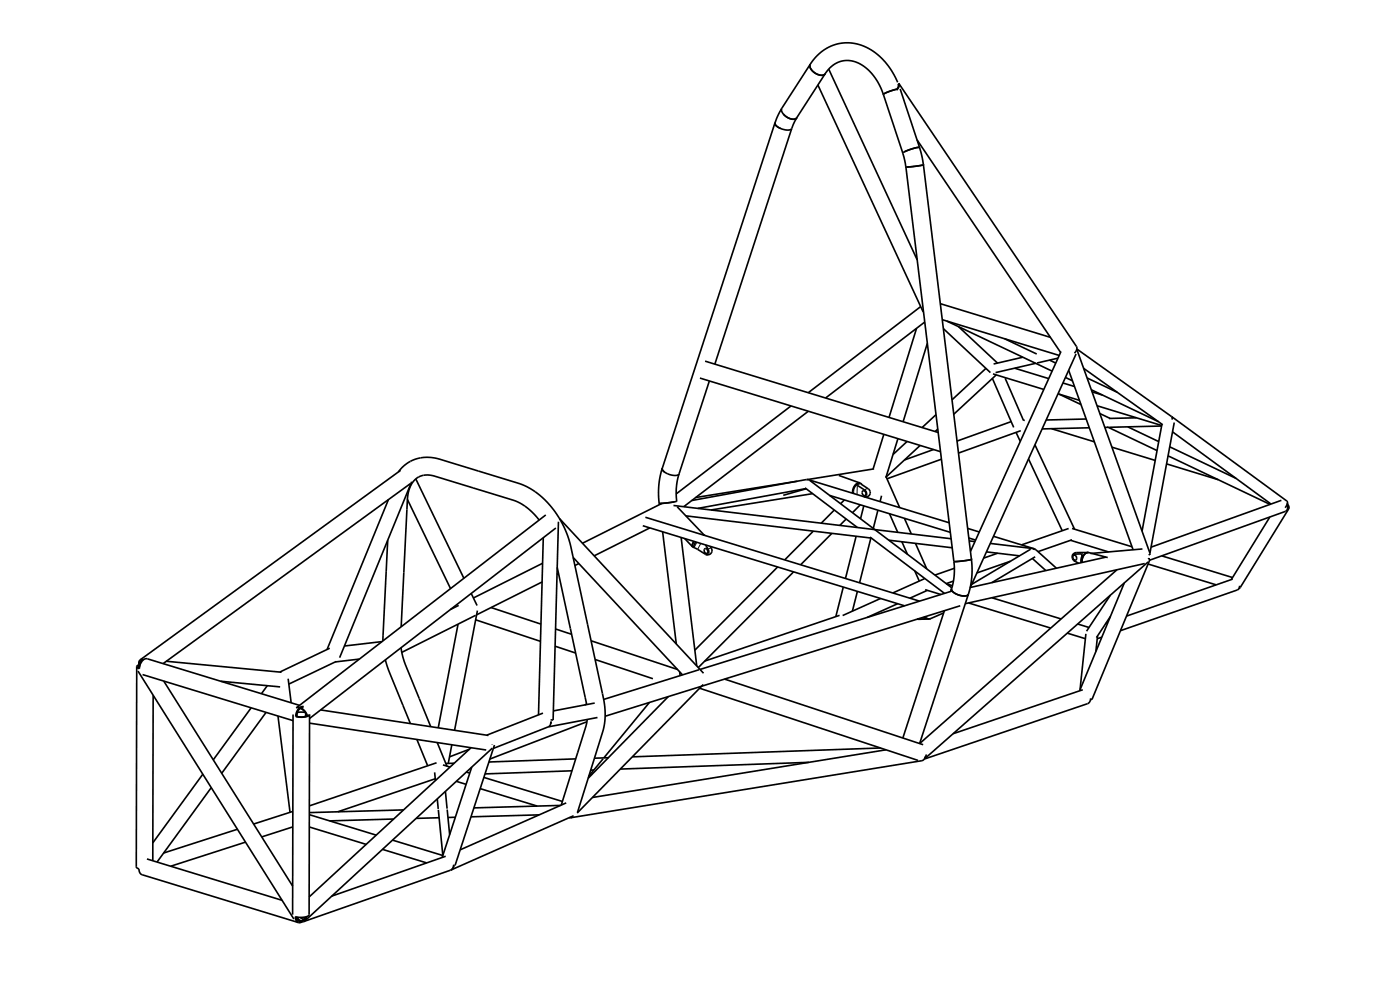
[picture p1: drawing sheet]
<svg xmlns="http://www.w3.org/2000/svg" width="297mm" height="210mm" viewBox="0 0 297 210" stroke-linecap="round" stroke-linejoin="round" font-family="sans-serif">
<g fill="none" stroke="#000" stroke-width=".35">
<path d="M171.9 13.6a2.02 2.02 0 0 0 1.7 2.2 1.26 1.26 0 0 0 1.4-.1M171.9 13.6a9.3 9.3 0 0 1 14.7-1.7 15.7 15.7 0 0 1 3.8 5.6M171.9 13.6a2 2 0 0 0 1.6 2.2 1.3 1.3 0 0 0 1.5-.1M171.9 13.6l-6 9.3a2 2 0 0 0 1.6 2.2 1.31 1.31 0 0 0 1.5-.1M173.5 18l22.3 48.2M175 15.7a5.5 5.5 0 0 1 9-1 12.5 12.5 0 0 1 3.4 5.3M175 15.7l-6 9.3M175.8 14.7l18.8 40.4M187.4 20l1.1-.5 1.8-.6-1.8 .6zM190.2 19.1a1.26 1.26 0 0 0 .5-1.4l37.7 55.8a1.18 1.18 0 0 1-.5 1.4M190.5 17.8a1.09 1.09 0 0 1-.4 1.3M191 18.9l4.1 12.4"/>
<path d="M164.4 26.1l-23.9 73.2M164.4 26a1.29 1.29 0 0 0 1.2 1.2M165.8 23.1l-1.4 3M166.2 24.2a2.28 2.28 0 0 0 2.8 .8l.1-.1M167.9 27.3l-16.3 49.9M169 25l-.8 1.7a.97 .97 0 0 1-1.4 .9l-1.5-.5a1.28 1.28 0 0 1-.9-1M187.4 20l4.1 12.4M191.5 32.5l.6 2.7a.49 .49 0 0 0 .8 .2l3-.5M192.2 35.4l10.2 83.7 1.6-.1 2.1-.3M194.5 29.7l30.5 45.1M195.1 31.3l-1.9 .4-1.7 .8M195.1 31.3l.8 3.6"/>
<path d="M195.1 31.3l-1.2 .2-2.1 .7M195.9 34.9l-3.6 .5M195.9 34.9l10.2 83.8M149.6 76.6l49.4 15.1M194.4 69.6l-5.8 18.9M195.3 65l-23.8 18.3M196.2 68.3l-21.1 16.1M196.7 72.8l-5.1 16.7M199.5 64.4l23.3 7.2M199.9 67.8l24.8 7.6M200.1 69.7l10 9.3M200.8 68.1l22.4 10.6"/>
<path d="M203.3 69.3l8.3 7.7M209.2 78.1l-7.2 6.7M210.7 79.3l10.7 3.3M211.3 79.5l-9 8.4M211.6 77h.1M213.1 71.9l6.8 3.2M215.2 78.1l7.3 2.2M217 75.8l-6.2 1.4M219.7 77.1l-8.5 1.9M222.7 76.4l1.3 .6M224.4 76l-4.4 1M225.1 74.6l-19.2 42.4"/>
<path d="M226.7 78.5l13.7 38.1M228.3 75.1l-22.5 49.6M228.4 74.1l15.6 43.4-.3 .2M228.4 74l20.2 14.4M229.9 78.1l16.8 12M85 99.8l-55.3 40.2M140.5 99.3l-.7 3.5v4M140.5 99.3a.83 .83 0 0 0 .5 .9M148.5 80.2l51 15.6M150.5 80.8l-6.4 19.7a2.42 2.42 0 0 1-2.9-.2 1.04 1.04 0 0 1-.7-1M167.8 86.1l-24.3 18.7M171.5 87.2l-26.5 20.3"/>
<path d="M185.4 99.5l-14.2 2.2M187.5 92.1l-2.3 7.4M190.5 93l-2.5 8.2M192.4 93.6l-3 2.8M195.2 94.5l-7.2 6.7M198 95.4l-6.1 2.2M198.6 88l-3 2.7M198.9 91l-.5 .5M199.7 97.4l-11.5 4.2M210.5 80.3l4.5 10.4M213.2 80.2l3.9 9M214.5 89.4l-11.5 4.2"/>
<path d="M215.5 91.7l.9 1.9M216.6 91.4l-13.3 4.7M217.1 89.1l.3 .1M218.2 97.4l7.1 15.2M219.6 94.4l8.4 17.9M223.1 90.9l9.1 2.8M224.5 83.5l4.5 1.4M224.7 83.6l4.6 2.2M225.5 81.2l2.4 .8M226 80.1l1.5 .7M230.4 88.9l-8.5 .2M230.6 80.2l6.4 3"/>
<path d="M231.1 90.7l-10 .3M231.5 82.7l14.2 6.7M231.7 83.1l2.2 .7M232.7 86.1l13.7 4.2M233.3 87.7l2.2 1.1M234.9 90.5l10.6 5.1M235.1 90.6l-.7 .1M235.9 94.9l9.2 2.8M239.3 90.5l6.5 3.2M241.1 88.6l-5.8 .2M246.4 90.4l-11.1 .2M246.5 90l-4.2 22.7"/>
<path d="M247.5 98.4l10.9 3.3M247.8 96.7l21.6 10.3M248.2 94.8l14 6.7M248.6 88.4l24.4 17.9a1.12 1.12 0 0 1-.4 1.4M248.6 88.4v.6M248.7 91.6l20.9 15.3M249.1 89.6l-5.1 27.7M82.3 114.6l-1.1 21.4M82.4 106l-13 31.8M84.5 100.1a7.7 7.7 0 0 1 9-2.6l15.7 4.8a16.6 16.6 0 0 1 10.5 9.5l1.4 3.9 6.7 31.4a15.1 15.1 0 0 1 0 8.4l-5.3 16.8M86.4 105.9l9.2 19M87 102.6l-52.4 38.2"/>
<path d="M87.3 102.2l-15.2 37.3M88.2 101.6l10.2 21.1M89.9 100.8a4.3 4.3 0 0 0-3.3 4l-1.5 28.2M89.9 100.8h1.1l1.2 .2 15.9 4.9a11.3 11.3 0 0 1 6.3 4.4M115.1 119.5l-14.7 7.3M115.3 114.1l-1.1 37.5M115.8 109.2l-53 41a2.01 2.01 0 0 1 2.4 1.7M117.9 112l-52.2 40.4M118.5 110.7l-1.2 42.1-.5-.1M118.7 110l30.5 32.8M121.6 118.3l23.2 24.9M122.8 119.5l-.8 .5"/>
<path d="M136.4 111.5l55.5 17M136.9 109.7l58.2 17.8M137.9 112l-11.8 5.9M139.8 106.8l.1 .3M140.3 110.7v.1M140.4 106.8l-16.8 8.4M140.6 112.8l2.9 23.8M142.9 107.2l58.9 7.1M143.1 106.5l-3.3 .3M143.7 107.5l5.6 6M144 100.6a14.7 14.7 0 0 0-.5 5.7l-3.7 .5M144.5 114l3.3 27.3"/>
<path d="M145.2 114.2l1.7 1.8M145.5 109.4l39.4 4.7M146.9 116a1.05 1.05 0 0 1 .3-1.2 .95 .95 0 0 0-.2 1.2l.3 .2M146.9 116l.2 .1M147.3 116.2l2.4 1.4M147.6 115a.85 .85 0 0 0-.3 1.2M149.1 113.5l.4 .1M149.5 116.5a.52 .52 0 0 1 .7 .2 .52 .52 0 0 1-.4 .7l-.4-.5zM149.7 117.6h.1M149.7 115.6l.1 .3a1.22 1.22 0 0 1 .2 1.7h-.3M150.1 116.5l.1 .5M150.7 115.9l.3 .6v.6"/>
<path d="M151 117.1l-.6 .6-.7-.1M151 117.1h.1M169.2 102.1l-21.6 3.4M170.8 103.5l11.1 8.4M171 103.6l-23 4.2M171 103.7l-4.8 1.4M171.2 101.7l.1 .1M171.2 101.8l30.2 9.1M171.2 101.8l-24.4 4.4M171.8 101.9l30.1 22.8M172.4 104.7l-21.6 3.5M172.5 112.7l-6 6.1"/>
<path d="M176 105.1l25.6 7.8M176.5 113.1l-6.7 6.7M177 108.2l-2.8 2.8M178 100.8l4.5 1.7M179.1 106l-.8 .8M179.5 110.1l-1.3 1.3M181.6 113.8l-2.2 8.9M181.9 102.9l1.3 .9a.83 .83 0 0 1 .6 .7 .83 .83 0 0 1-.4 .8h-.2M182.1 102.3l.2 .1M182.4 102.7a1.53 1.53 0 0 0-1.3 2M182.5 102.5a1.75 1.75 0 0 0-1.6 2.1M182.5 102.5l.3 .3"/>
<path d="M182.5 107.1l-1.7 1.7M182.6 102.7l1.5 .9a.95 .95 0 0 1 .5 1.2 .95 .95 0 0 1-1.2 .6M183 104.2a.52 .52 0 0 1 .7 .3 .52 .52 0 0 1-.3 .7l-.5-.5zM183.2 107.3l-.6 2.7M184.6 113.9l15.8 12M184.7 114.1l-2.3 9.5M186.2 108.2l-.9 3.9M187 105.2l-.3 1.2M187.8 101.1l.2 .2M188 101.2l2.9 6.5M188.6 114.6l13.4 1.6M188.7 109l1.7 3.9"/>
<path d="M191.3 114.9l1.2 2.7M191.9 109.9l1.4 3.4M194.2 115.3l2.4 5.4M205.3 112.1l2.5 .7M205.5 114.1l1.5 .5M205.6 114.7l1.2 .2M205.8 116.7h.2M206.1 118.6l-3.7 .5a14.6 14.6 0 0 1-.5 5.8M206.1 118.7l.1 1.9-.1 2-.7 3.5M209.3 117.1l7 .8M210.1 115.3l9.1 1.1M210.8 113.8l8.6 2.6"/>
<path d="M211.6 117.4l-2.9 1M214.4 119.1l-7.2 2.4M218.6 116.5l-12.4 7.4M219 118.5l2.9 2.5M219.4 116.4h-.3l.7 .2 4.3 3.9M219.4 116.4l.2 .2M219.6 118.1l-9.2 5.5M226.7 112.1l-10 3.5M227.1 114.6l8.1 2.5M227.4 114.5l-7.2 2.5M227.4 112.1l12.7 3.9M227.5 117.9a.52 .52 0 0 1 .6-.4l1.5 .1-.3 1v.8"/>
<path d="M227.5 117.9v.5l.4 .5M227.7 117.9a.5 .5 0 0 1 .7 .3 .5 .5 0 0 1-.4 .6l-.4-.5zM227.9 118.9l.3 .2M227.9 119l.3 .1M228.2 119.1l.6 .4M230.8 117.2a1.82 1.82 0 0 0-1.3 2.1 1.71 1.71 0 0 1 1.5-2.1M230.8 117.2h.2M230.8 117.2h-2.7l-.4 .3-.2 .4M231 117.2l4 1.1M234.6 118.2l-28.8 6.4M242.4 116.4l-11.1 1M242.9 119.5l-38.1 8.6"/>
<path d="M243.6 119.6l14.4 4.5M243.6 119.2l-47.3 41.6M243.6 118.4l.1 .1M243.7 118.5l.3 .1-12.4 29.8-.2-.1M243.7 118.5l.1 .1M243.7 118.3v.3M246.5 117.9l15 4.6M269.4 109.7l-8.2 13.2M271.8 106.1l-27.6 10M273.1 107a1.19 1.19 0 0 1-.4 1.5l-28.8 10.3M273.1 107.1l.2 .4-.2 .5M273.1 106.7l.3 .8v.5l-10.3 16.6-.3 .2"/>
<path d="M29.7 140l-.2 .4v.6M30.5 139.9l-.8 .1M70 137.5l-10.6 5.1M76.2 139.8l-5.1 .6M81 136.1l-7.9 .9M81.7 140l.8 2.4 4.6 11.1M85.1 137.4l.3 1.7 .6 1.9 5.4 13.1M97.2 132.4l-4.2 22M97.3 128.4l-1.7 .9M100 125.9l1.2 2.5M100.9 130.5l-15.7 7.9M100.9 131.5l13.8 4.5"/>
<path d="M101.3 129.5l-4.9 25.4M104.2 128.9l10.6 3.5M115 123.5l-13.9 6.9M117.8 137.1l4.3 1.4M117.9 133.4l3.4 1.1M118.2 120.4l6.3 29.1M118.5 121.7l-.3 .2M125.4 135.9l18.3 6.1M126.2 139.9l12.3 4.1M165 120.3l-17.6 17.6M168.4 121.3l-20.3 20.3M178.1 130.5l-28.6 9.7"/>
<path d="M178.9 124.5l-1.6 6.3M181.9 125.4l-1.1 4.2M186.8 127l-8 3.6M190.4 128.1l-6.4 2.9M194.1 121.1l.9 2.2M195.9 130.9l.6 .4h-1.9h2.5M196.1 122.8l-6.7 3M196.3 125.1l3.3 1M196.7 125.2l-3.7 1.7M197.5 131.2a1.24 1.24 0 0 1-1.4-.3l.6 .3 .4 .1M197.5 131.2l-.4 .1M200.2 130l-2.7 1.2"/>
<path d="M200.3 129.5l-8.8 27M200.8 123.9l1.3 .3M201.9 124.9l-.2 .6M201.9 124.9a2.29 2.29 0 0 0 2.3 1.5h.2a.97 .97 0 0 0 1-.3M201.9 124.9a1.94 1.94 0 0 0 1.8 1.4l.5 .1a1.13 1.13 0 0 0 1.2-.3M202 125.4l-53.5 16.6M202.3 123.3l-1.6 .5M202.5 120.5l-4.2 1.5M203.7 128.5l-75.3 23.4M205.5 127.9l17.4 5.3M210.4 126.8l14.7 4.5M226.4 134.3l3.9 1.2"/>
<path d="M228.6 132.4l2.4 .7M230.4 134.4l-1.3 11.9M232.8 134.9l-.3 3.3M233.7 135.2l-.9 .3M235 132.1l-.4 .1M235.5 126.3l-5 7.6M235.6 130.8l-3 4.4M237 120.9l-41.9 36.8 10.3-31.6M238.5 123.7l-9.5 22.8M261.5 122.8l-22.5 7.9M263 124.3l-.1 .5-.4 .4-24.8 8.6M29 141.4l.2 .3 .4 .1a1.83 1.83 0 0 1 1.7-2.1l32.2 9.9"/>
<path d="M29 141.4l-.1 42.6a1.27 1.27 0 0 1 .8 1.1l.4 .5 33.2 10.1M29.3 142.4l33 52.6M29.5 141l-.5 .4M29.5 141h.1M29.7 141a.36 .36 0 0 0-.4 .2 .36 .36 0 0 0 .1 .5l.2 .1M30.1 140.3l-.4 .6-.1 .6M30.2 140a1.71 1.71 0 0 0-.8 1.7M30.2 143.1l32 9.8M30.3 140a.6 .6 0 0 0-.7 .7M32.5 147.5l-.1 35.1M34.7 144.5l27.4 43.5M35.3 140.3l24.4 2.3"/>
<path d="M46.8 144.5l12.6 1.2M53.3 150.1l-8.1 11.1M56.4 151.1l-9.4 12.9M56.7 145.5l-1.2 1.7M59 151.9l2.5 20.4M61.1 144l.7 5.1M62.2 151.6l-.1 42.4M62.9 151.9h.1M63.7 150.2a2.36 2.36 0 0 1 1.4 1.7M63.7 150.3a1.69 1.69 0 0 0-.7 1.7M64.4 150.1a1.63 1.63 0 0 0-1.5 1.8M64.4 149.9a1.83 1.83 0 0 0-1.7 2.1 3.1 3.1 0 0 0 3-.4l-.1 42.4a2.77 2.77 0 0 1-3 .4 1.19 1.19 0 0 0 .7 1.3"/>
<path d="M64.8 151.1h-1.8M64.9 151.3l-.1 .7M64.9 152h.1M65.5 151.6a2.48 2.48 0 0 1-2.6 .3M65.7 153.4l37.4 5.7M68 150.6l35.6 5.4M71.3 140.3l-10 4.8M88.4 156.9l2.3 5.5M92.8 157.5l2 5M95.8 158l-.7 3.9M99.6 158.9l-4.2 1.6M99.9 158.6l-34.3 31.7"/>
<path d="M104.4 157.9v.1M104.4 158.7l-39.5 36.5M104.9 158l-8.4 25.6M115.2 151.3l-11.9 4.6M116.9 153.1l-.2 .7-.4 .4-11.6 4.6M116.9 153l-.1 .5M124.4 149.4l-.4 .1M124.5 153.1l-20.6 7.9M124.6 152.6l-.4 1.7-5.1 16.5M126.2 149.1l-8.8 1.7M126.7 152.2l-10.4 2M137.8 149l-9.7 11.8"/>
<path d="M141.8 147.8l-17 17.3M143.5 141.8l-.1 .1M144.2 142.5l.1 .8M148.3 142.1l-20.2 6.3M148.4 146l46.3 15.3M149.2 145.2l-26.8 27.3M153.7 144l42.1 14M186.8 158.7l-52.7 1.8M188 159.1l-62.3 10.1M229.7 146.3l-27.5 9.3M231.4 148.1l-.3 .8-.4 .4-34.6 11.7M43 164.2l-10.6 14.6"/>
<path d="M44.8 167.1l-11.5 15.8M50.4 175.9l-15.7 5M52.1 178.6l-15.9 5.1M62.1 175.4l-6.6 2.1M62.1 172.1l-8.3 2.7M65.6 175.4l12.1 3.7M65.6 172.8l14.2 4.4M83.5 173.7l-13.6 .4M85.6 171.8l-20 .6M92.2 163.8l.2 1.8M92.3 165.2l-20.6 7M92.6 161.8l-27 9.1"/>
<path d="M92.8 169.5l.2 2.1M93 171.8l.9 9.7-10.6-3.3M93.2 173.5l-4.9 .1M94 162.3l1.5 .4M94.5 167.9l.3 3.6M94.9 171.7l.5 5.3M96.4 161.9l-1.8 .1M96.6 173.4h-1.6M96.8 165.7l2.1 .7M98.9 163.8l.8 .2M100.1 162.7l-6.3 19.2M101.9 167.3l12.1 3.7"/>
<path d="M102.6 164.9l16.7 5.1M114.4 172.9l-14.5 .4M118.9 170.8l-18.4 .6M120.1 170.3l-22.5 10M120.7 173.5h.3M121.3 163.5l-18.4 .7M121.4 173.2l-25.7 11.3M121.6 173l-.6 .5M122.1 161l-18.4 .6M126 163.3l-.7 .1M127.9 161l-3 3.6M129.1 160.7l-3 .1"/>
<path d="M171.6 161.7l-40 1.4M196.4 160.4l-.2 .4M196.6 160l-.5 1-.5 .4-74.6 12.1M31.2 182.2l28.6 8.8M62.8 194.5a.89 .89 0 0 0 .6 1 .89 .89 0 0 0 1.1-.6l.2-.4M62.9 194.5a1.34 1.34 0 0 0 1.5 1M63 194.8l-.2 .1M63 194.9h-.2M63.7 194.6l.5 .4 .5 .1M64.1 195.5l-.8 .2M64.8 194.5v.3M64.9 194.5a.94 .94 0 0 1-.9 .9 .94 .94 0 0 1-1-.9"/>
<path d="M65 194.4l-.2 .8-.4 .3M81.1 180.2l9.4 2.8M94.6 181.6l-24.2 8.5M95.7 184.5l-.1 .1M96.2 183.5l-.2 .7-.4 .4-31.2 10.9M96.3 183.4l-.2 .8-.4 .3"/>
</g>
<path d="M147.8 115l-.6 1.1M148.7 115.3l-.7 1.2M150.9 116.3l-.7 .2M181.9 102.9l-.1 2M183.4 105.3l.2 .1M184.2 103.7h-.3l-.4 .3M227.9 118.9v.1M228.4 117.2l-.6 .4M229.4 117.5l.1 .7M194.6 131.3l.3 .1M196.2 131.1l.1 .2" fill="none" stroke="#000" stroke-width=".21"/>
</svg>
